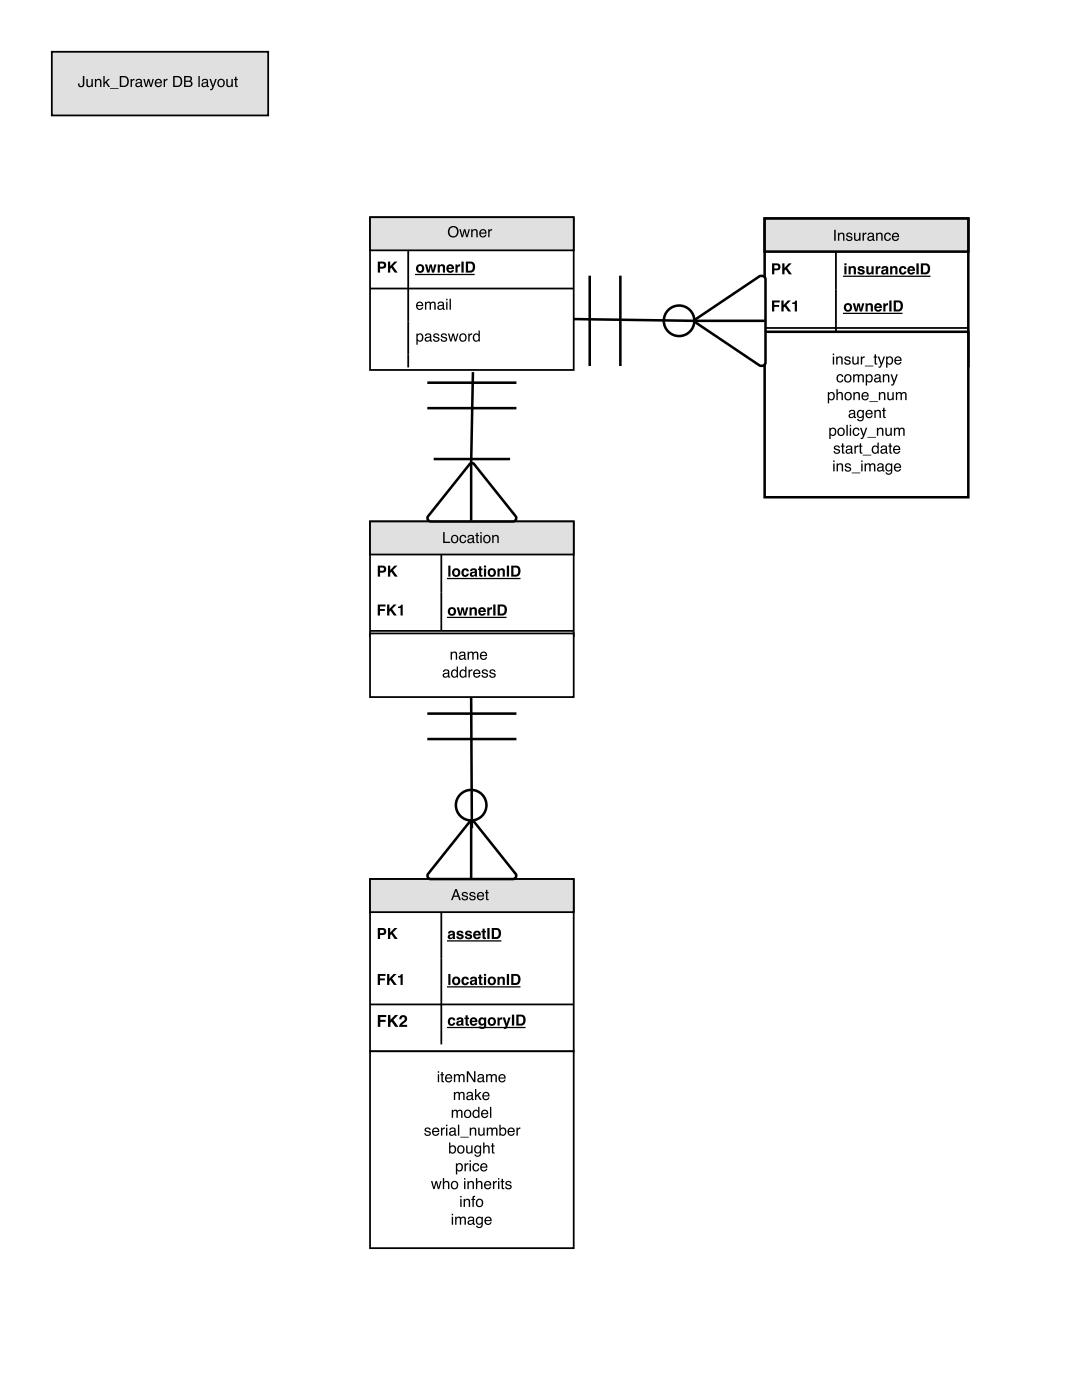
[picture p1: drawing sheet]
<svg xmlns="http://www.w3.org/2000/svg" width="216mm" height="279mm" viewBox="0 0 216 279" stroke-linecap="round" stroke-linejoin="round" font-family="sans-serif">
<circle cx="135.5" cy="64" r="3" fill="none" stroke="#000" stroke-width=".51"/>
<circle cx="94" cy="160.7" r="3" fill="#fff"/>
<circle cx="94" cy="160.7" r="3" fill="none" stroke="#000" stroke-width=".51"/>
<path d="M73.8 175.4h40.7v34.4h-40.7z" fill="#fff"/>
<path d="M73.8 175.4h40.7v34.4h-40.7z" fill="none" stroke="#000" stroke-width=".35"/>
<path d="M73.8 175.4h40.7v6.6h-40.7z" fill="#e0e0e0"/>
<path d="M73.8 175.4h40.7v6.6h-40.7zM88.1 182v26.4M73.8 200.5h40.7M94.2 233.8l.7 .1M94.2 233.8l1.1-.3-.4 .4 .1 .6z" fill="none" stroke="#000" stroke-width=".35"/>
<g fill="#000">
<path d="M94.2 233.8l1.1-.3-.4 .4 .1 .6z"/>
<path d="M91 177.8l-.4 .9h.7zM90.8 177.4h.4l.8 2.2h-.4l-.2-.6h-.9l-.2 .6h-.3zM92.3 178.1a.64 .64 0 0 1 1.1 .4h-.3a.34 .34 0 0 0-.4-.3 .34 .34 0 0 0-.3 .3l.1 .1a.76 .76 0 0 1 .9 .8 .69 .69 0 0 1-.8 .3 .69 .69 0 0 1-.5-.6h.2a.39 .39 0 0 0 .4 .4 .39 .39 0 0 0 .4-.4l-.1-.1a.76 .76 0 0 1-.8-.7zM93.8 178.1a.64 .64 0 0 1 1.1 .4h-.3a.34 .34 0 0 0-.3-.3 .34 .34 0 0 0-.3 .3v.1a.76 .76 0 0 1 .9 .8 .69 .69 0 0 1-.7 .3 .69 .69 0 0 1-.6-.6h.3a.39 .39 0 0 0 .4 .4 .39 .39 0 0 0 .3-.4v-.1a.76 .76 0 0 1-.9-.7zM95.4 178.2a.73 .73 0 0 1 .8-.1 .73 .73 0 0 1 .4 .8h-1.2a.45 .45 0 0 0 .4 .5 .45 .45 0 0 0 .5-.3h.3a.78 .78 0 0 1-1.1 .5 .78 .78 0 0 1-.3-1.2zM95.6 178.4l-.2 .3h.9l-.3-.4zM97 177.6h.3v.4h.2v.3h-.2v1l.2 .1v.2a.38 .38 0 0 1-.5-.3v-1h-.2v-.3h.2z"/>
<path d="M75.4 194.4h1.5v.4h-1.1v.5h1v.3h-1v1h-.4zM77.2 194.4h.5v.9l.8-.9h.6l-.9 .9 1 1.3h-.6l-.7-1-.2 .2v.8h-.5zM79.4 194.8a.45 .45 0 0 0 .6-.4h.4v2.2h-.5v-1.5h-.5z"/>
<path d="M75.8 185.6v.6h.5a.32 .32 0 0 0 .3-.3 .32 .32 0 0 0-.3-.3zM75.4 185.2h.9a.7 .7 0 0 1 .8 .7 .7 .7 0 0 1-.8 .7h-.5v.8h-.4zM77.4 185.2h.5v.9l.8-.9h.6l-.9 .9 .9 1.3h-.5l-.7-1-.2 .3v.7h-.5z"/>
<path d="M89.5 194.4h.4v2.2h-.4zM90.7 195.4a.47 .47 0 0 0-.1 .6 .47 .47 0 0 0 .7 .1 .47 .47 0 0 0 .1-.6 .47 .47 0 0 0-.7-.1zM90.2 195.8a.86 .86 0 0 1 1.7 0 .86 .86 0 0 1-1.7 0zM92.3 195.1a.75 .75 0 0 1 .7-.2 .75 .75 0 0 1 .6 .6l-.5-.1a.39 .39 0 0 0-.5 0 .39 .39 0 0 0-.1 .5l.3 .4 .3-.3h.5a.8 .8 0 0 1-1.2 .5 .8 .8 0 0 1-.2-1.2zM94.3 195.9l-.1 .3a.31 .31 0 0 0 .4 0 .31 .31 0 0 0 .1-.4zM93.9 195.1a.75 .75 0 0 1 1.3 .3l.1 1.2h-.5v-.2a.56 .56 0 0 1-.8 .2 .56 .56 0 0 1-.2-.7 .56 .56 0 0 1 .7-.3l.2-.1a.26 .26 0 0 0-.2-.3 .26 .26 0 0 0-.3 .3h-.4zM95.6 194.5h.4v.5h.3v.3h-.3v.9l.3 .1v.3l-.5-.1-.2-.1v-1.1h-.2v-.3h.2zM96.6 194.4h.4v.4h-.4zM96.6 194.9h.4v1.7h-.4zM97.8 195.4a.47 .47 0 0 0 0 .6 .47 .47 0 0 0 .6 .1 .47 .47 0 0 0 .1-.6 .47 .47 0 0 0-.7-.1zM97.3 195.8a.86 .86 0 0 1 1.7 0 .86 .86 0 0 1-1.7 0zM99.3 194.9h.4v.3a.57 .57 0 0 1 .6-.3 .57 .57 0 0 1 .4 .6v1.1h-.4v-1.1l-.3-.2-.3 .3v1h-.4zM101.1 194.4h.5v2.2h-.5zM102.5 194.8v1.4a.74 .74 0 0 0 .9-.7 .74 .74 0 0 0-.9-.7zM102 194.4h1a1.11 1.11 0 0 1 .9 1.1 1.11 1.11 0 0 1-.9 1.1h-1z"/>
<path d="M89.9 186.8l-.1 .2a.31 .31 0 0 0 .4 .1 .31 .31 0 0 0 .1-.5zM89.5 185.9a.75 .75 0 0 1 1.3 .3l.1 1.2h-.5v-.2a.56 .56 0 0 1-.8 .2 .56 .56 0 0 1-.2-.7 .56 .56 0 0 1 .7-.3l.2-.1a.26 .26 0 0 0-.2-.2 .26 .26 0 0 0-.3 .2h-.4zM91.3 185.9a.75 .75 0 0 1 1.2 .4h-.4a.27 .27 0 0 0-.3-.2 .27 .27 0 0 0-.3 .2h.1a.73 .73 0 0 1 .8 .9 .81 .81 0 0 1-1.4-.3h.5a.32 .32 0 0 0 .3 .2 .32 .32 0 0 0 .3-.2h-.1a.73 .73 0 0 1-.8-.9zM93 185.9a.75 .75 0 0 1 1.2 .4h-.4a.27 .27 0 0 0-.3-.2 .27 .27 0 0 0-.3 .2h.1a.73 .73 0 0 1 .8 .9 .81 .81 0 0 1-1.4-.3h.5a.32 .32 0 0 0 .3 .2 .32 .32 0 0 0 .3-.2h-.1a.73 .73 0 0 1-.8-.9zM94.9 186.2l-.1 .2h.7l-.2-.3zM94.6 186a.79 .79 0 0 1 1-.2 .79 .79 0 0 1 .3 .9h-1.1l.3 .4 .8-.2a.84 .84 0 0 1-1.2 .4 .84 .84 0 0 1-.1-1.3zM96.3 185.3h.4v.5h.3v.3h-.3v.9l.3 .1v.3h-.5l-.2-.2v-1.1h-.2v-.3h.2zM97.2 185.2h.5v2.2h-.5zM98.6 185.6v1.4a.74 .74 0 0 0 .9-.7 .74 .74 0 0 0-.9-.7zM98.1 185.2h1a1.11 1.11 0 0 1 .9 1.1 1.11 1.11 0 0 1-.9 1.1h-1z"/>
<path d="M75.4 202.6h1.7v.4h-1.2v.5h1v.4h-1v1h-.5zM77.4 202.6h.5v.9l.9-.9h.7l-1 .9 1 1.4h-.6l-.8-1-.2 .2v.8h-.5zM79.9 202.7a.83 .83 0 0 1 1.3 .4 .83 .83 0 0 1-.6 1.1l-.4 .3h1v.4h-1.6a2.26 2.26 0 0 1 1.1-1.4 .34 .34 0 0 0-.2-.5 .34 .34 0 0 0-.4 .4h-.4z"/>
<path d="M89.6 203.3a.75 .75 0 0 1 .7-.3 .75 .75 0 0 1 .6 .6h-.5a.39 .39 0 0 0-.6-.1 .39 .39 0 0 0 0 .6l.3 .3 .3-.3h.4a.8 .8 0 0 1-1.1 .6 .8 .8 0 0 1-.3-1.3zM91.6 204l-.1 .3a.31 .31 0 0 0 .4 .1 .31 .31 0 0 0 .1-.5zM91.2 203.2a.75 .75 0 0 1 1.3 .3l.1 1.2h-.5v-.2a.56 .56 0 0 1-.8 .2 .56 .56 0 0 1-.2-.7 .56 .56 0 0 1 .7-.3l.2-.1a.26 .26 0 0 0-.2-.3 .26 .26 0 0 0-.3 .3h-.4zM92.9 202.6h.4v.5h.3v.3h-.3v.9l.3 .1v.3h-.5l-.2-.2v-1.1h-.2v-.3h.2zM94.3 203.5l-.1 .2h.6l-.2-.3zM93.9 203.2a.79 .79 0 0 1 1-.1 .79 .79 0 0 1 .4 .9h-1.1l.2 .4 .8-.2a.84 .84 0 0 1-1.2 .4 .84 .84 0 0 1-.1-1.4zM96.1 203.4a.42 .42 0 0 0-.2 .7 .42 .42 0 0 0 .7 0l-.1-.6zM95.8 203.1l.5-.1 .3 .3v-.2h.4v1.5a.8 .8 0 0 1-.6 .7 .8 .8 0 0 1-.9-.4h.4a.39 .39 0 0 0 .6 .1 .39 .39 0 0 0 .1-.6 .69 .69 0 0 1-.9 .2 .69 .69 0 0 1-.2-1zM97.8 203.5a.47 .47 0 0 0 0 .7 .47 .47 0 0 0 .6 .1 .47 .47 0 0 0 .1-.7 .47 .47 0 0 0-.7-.1zM97.3 203.9a.86 .86 0 0 1 1.7 0 .86 .86 0 0 1-1.7 0zM99.3 203.1h.4v.2l.1-.2 .4-.1v.5a.43 .43 0 0 0-.5 .4v.8h-.4zM100.3 203.1h.5l.3 1.2 .3-1.2h.5l-.6 1.6a.64 .64 0 0 1-.8 .6v-.3h.3l.1-.2zM102.1 202.5h.5v2.2h-.5zM103.5 202.9v1.4a.74 .74 0 0 0 .9-.7 .74 .74 0 0 0-.9-.7zM103 202.5h1a1.11 1.11 0 0 1 .9 1.1 1.11 1.11 0 0 1-.9 1.1h-1z"/>
</g>
<path d="M89.3 187.8h10.6M89.3 196.9h14.4M89.3 205.1h15.4" fill="none" stroke="#000" stroke-width=".25"/>
<path d="M73.8 209.8h40.7v39.3h-40.7z" fill="#fff"/>
<path d="M73.8 209.8h40.7v39.3h-40.7z" fill="none" stroke="#000" stroke-width=".35"/>
<g fill="#000">
<path d="M87.4 214.4h.2v1.6h-.2zM87.4 213.8h.2v.3h-.2zM88.1 213.9h.3v.5h.2v.2h-.2v1l.2 .2v.2a.38 .38 0 0 1-.5-.3v-1.1h-.2v-.2h.2zM89 214.6a.73 .73 0 0 1 .9-.2 .73 .73 0 0 1 .3 .9h-1.1a.45 .45 0 0 0 .3 .5 .45 .45 0 0 0 .6-.3h.2a.78 .78 0 0 1-1.1 .4 .78 .78 0 0 1-.2-1.1zM89.2 214.7l-.1 .3h.9l-.3-.4zM90.6 214.4h.2v.2a.52 .52 0 0 1 .9 0 .53 .53 0 0 1 .6-.2 .53 .53 0 0 1 .4 .5v1.1h-.3v-1.3l-.2-.1-.4 .2v1.2h-.3v-1.1a.36 .36 0 0 0-.5-.3 .36 .36 0 0 0-.2 .5v.9h-.2zM93.1 213.8h.4l1.1 1.8v-1.8h.3v2.2h-.4l-1.1-1.8v1.8h-.3zM95.5 215.4a.38 .38 0 0 0 .5 .4 .38 .38 0 0 0 .2-.6zM95.4 214.6a.71 .71 0 0 1 1.2 .2v.9l.1 .1v.2h-.1a.45 .45 0 0 0-.7 0 .49 .49 0 0 1-.7-.4 .49 .49 0 0 1 .5-.5l.6-.2a.36 .36 0 0 0-.3-.4 .36 .36 0 0 0-.4 .4h-.3zM97 214.4h.3v.2a.52 .52 0 0 1 .9 0 .53 .53 0 0 1 .6-.2 .53 .53 0 0 1 .3 .5v1.1h-.2l-.1-1.3-.2-.1-.4 .2v1.2h-.3v-1.1a.36 .36 0 0 0-.4-.3 .36 .36 0 0 0-.2 .5v.9h-.3zM99.7 214.6a.73 .73 0 0 1 .8-.2 .73 .73 0 0 1 .4 .9h-1.2a.45 .45 0 0 0 .4 .5 .45 .45 0 0 0 .5-.3h.3a.78 .78 0 0 1-1.1 .4 .78 .78 0 0 1-.3-1.1zM99.9 214.7l-.2 .3h.9l-.3-.4z"/>
<path d="M90.6 217.9h.2v.3a.52 .52 0 0 1 .9-.1 .53 .53 0 0 1 .6-.2 .53 .53 0 0 1 .4 .6v1h-.3v-1.2l-.2-.2-.4 .3v1.1h-.3v-1a.36 .36 0 0 0-.5-.4 .36 .36 0 0 0-.2 .6v.8h-.2zM93.3 219a.38 .38 0 0 0 .5 .3 .38 .38 0 0 0 .2-.6zM93.2 218.1a.71 .71 0 0 1 1.2 .2v1h.1v.2l-.1 .1a.45 .45 0 0 0-.7 0 .49 .49 0 0 1-.7-.4 .49 .49 0 0 1 .5-.6l.6-.1a.36 .36 0 0 0-.4-.4 .36 .36 0 0 0-.3 .3h-.3zM94.8 217.3h.2v1.3l.7-.7h.4l-.6 .6 .6 1h-.3l-.5-.8-.3 .2v.6h-.2zM96.4 218.1a.73 .73 0 0 1 .9-.1 .73 .73 0 0 1 .4 .8h-1.2a.45 .45 0 0 0 .4 .5 .45 .45 0 0 0 .5-.3h.3a.78 .78 0 0 1-1.1 .5 .78 .78 0 0 1-.3-1.2zM96.7 218.3l-.2 .3h.9l-.3-.4z"/>
<path d="M84.9 225.1a.64 .64 0 0 1 1 .4h-.2a.34 .34 0 0 0-.4-.3 .34 .34 0 0 0-.3 .3l.1 .1a.76 .76 0 0 1 .8 .8 .69 .69 0 0 1-.7 .3 .69 .69 0 0 1-.5-.6h.2a.39 .39 0 0 0 .4 .4 .39 .39 0 0 0 .4-.4h-.1a.76 .76 0 0 1-.8-.8zM86.4 225.2a.73 .73 0 0 1 .9-.1 .73 .73 0 0 1 .4 .8h-1.2a.45 .45 0 0 0 .3 .6 .45 .45 0 0 0 .6-.4h.2a.78 .78 0 0 1-1.1 .5 .78 .78 0 0 1-.2-1.2zM86.6 225.4l-.1 .3h.9l-.3-.4zM88 225h.2v.3l.3-.3h.3v.3a.43 .43 0 0 0-.5 .4v.9h-.3zM89 225.1h.3v1.5h-.3zM89 224.5h.3v.3h-.3zM89.9 226.1a.38 .38 0 0 0 .5 .3 .38 .38 0 0 0 .2-.5zM89.8 225.2a.71 .71 0 0 1 1.1 .2v1h.2v.2l-.1 .1a.45 .45 0 0 0-.7 0 .49 .49 0 0 1-.7-.4 .49 .49 0 0 1 .5-.6l.5-.1a.36 .36 0 0 0-.3-.4 .36 .36 0 0 0-.4 .3h-.2zM91.4 224.5h.2v2.1h-.2zM91.8 226.9h1.7v.1h-1.7zM93.7 225h.3v.3a.57 .57 0 0 1 .6-.3 .57 .57 0 0 1 .4 .6v1h-.2v-1a.39 .39 0 0 0-.5-.3 .39 .39 0 0 0-.3 .5v.8h-.3zM95.4 225h.3v1.1a.41 .41 0 0 0 .5 .3 .41 .41 0 0 0 .2-.6v-.8h.3v1.6h-.2v-.2a.55 .55 0 0 1-.7 .3 .55 .55 0 0 1-.4-.6zM97.1 225h.3v.3a.52 .52 0 0 1 .9 0 .53 .53 0 0 1 .6-.3 .53 .53 0 0 1 .4 .6v1h-.3v-1.2l-.3-.1-.3 .2-.1 1.1h-.2v-1a.36 .36 0 0 0-.5-.3 .36 .36 0 0 0-.2 .5v.8h-.3zM99.6 224.4h.3v.8a.7 .7 0 0 1 .9-.1 .7 .7 0 0 1 .2 .9 .63 .63 0 0 1-.4 .6 .63 .63 0 0 1-.7-.2v.2h-.3zM100 225.4a.55 .55 0 0 0-.1 .7 .55 .55 0 0 0 .8 .2 .56 .56 0 0 0 0-.7 .56 .56 0 0 0-.7-.2zM101.5 225.2a.73 .73 0 0 1 .9-.1 .73 .73 0 0 1 .3 .8h-1.1a.45 .45 0 0 0 .3 .6 .45 .45 0 0 0 .5-.4h.3a.78 .78 0 0 1-1.1 .5 .78 .78 0 0 1-.2-1.2zM101.7 225.4l-.1 .3h.8l-.2-.4zM103.1 225h.2v.3l.3-.3h.2v.3a.43 .43 0 0 0-.5 .4v.9h-.2z"/>
<path d="M86 235.7h.3l.3 1.3 .3-1.3h.3l.3 1.3 .3-1.3h.3l-.4 1.6h-.3l-.4-1.2-.3 1.2h-.2zM88.4 235.1h.2v.8a.56 .56 0 0 1 .7-.2 .56 .56 0 0 1 .4 .6v1h-.3v-1a.39 .39 0 0 0-.5-.4 .39 .39 0 0 0-.3 .6v.8h-.2zM90.3 236.1a.56 .56 0 0 0 0 .8 .56 .56 0 0 0 .8 0 .55 .55 0 0 0 0-.7 .55 .55 0 0 0-.8-.1zM90.2 235.9a.78 .78 0 0 1 1.1 .1 .78 .78 0 0 1-.2 1.1 .78 .78 0 0 1-1.1-.1v-.7zM92.6 235.7h.3v1.6h-.3zM92.6 235.1h.3v.3h-.3zM93.3 235.7h.2v.2a.57 .57 0 0 1 .7-.2 .57 .57 0 0 1 .4 .6v1h-.3v-1a.39 .39 0 0 0-.5-.4 .39 .39 0 0 0-.3 .6v.8h-.2zM95 235.1h.2v.8a.56 .56 0 0 1 .7-.2 .56 .56 0 0 1 .4 .6v1h-.3v-1a.39 .39 0 0 0-.5-.4 .39 .39 0 0 0-.3 .6v.8h-.2zM96.8 235.9a.73 .73 0 0 1 .9-.1 .73 .73 0 0 1 .3 .8h-1.1a.45 .45 0 0 0 .3 .5 .45 .45 0 0 0 .5-.3h.3a.78 .78 0 0 1-1.1 .5 .78 .78 0 0 1-.2-1.2zM97 236l-.1 .4h.9l-.3-.5zM98.4 235.7h.2v.3l.3-.3h.2v.3a.43 .43 0 0 0-.5 .4v.9h-.2zM99.4 235.7h.2v1.6h-.2zM99.4 235.1h.2v.3h-.2zM100.1 235.3h.3v.4h.2v.2h-.2v1.1l.2 .1v.2a.38 .38 0 0 1-.5-.3v-1.1h-.2v-.2h.2zM101 235.8a.64 .64 0 0 1 1.1 .4h-.3a.34 .34 0 0 0-.3-.3 .34 .34 0 0 0-.4 .3l.1 .1a.76 .76 0 0 1 .9 .7 .69 .69 0 0 1-.8 .4 .69 .69 0 0 1-.5-.6h.2a.39 .39 0 0 0 .4 .3 .39 .39 0 0 0 .4-.3v-.1a.76 .76 0 0 1-.9-.7z"/>
<path d="M89.6 228h.3v.8a.7 .7 0 0 1 .9-.1 .7 .7 0 0 1 .2 .9 .63 .63 0 0 1-.4 .6 .63 .63 0 0 1-.7-.2v.2h-.3zM90 228.9a.55 .55 0 0 0-.1 .8 .55 .55 0 0 0 .7 .1 .56 .56 0 0 0 .1-.7 .56 .56 0 0 0-.7-.2zM91.6 229a.56 .56 0 0 0 0 .7 .56 .56 0 0 0 .7 .1 .55 .55 0 0 0 .1-.8 .55 .55 0 0 0-.8 0zM91.4 228.8a.78 .78 0 0 1 1.1 .1 .78 .78 0 0 1-.1 1.1 .78 .78 0 0 1-1.1-.1l-.1-.7zM93 228.6h.3v1.1a.41 .41 0 0 0 .5 .3 .41 .41 0 0 0 .2-.6v-.8h.3v1.6h-.3v-.2a.55 .55 0 0 1-.6 .2 .55 .55 0 0 1-.4-.5zM94.8 228.8l.5-.2 .5 .2v-.2h.2v1.5a.7 .7 0 0 1-.5 .8 .7 .7 0 0 1-.8-.5h.2a.46 .46 0 0 0 .6 .2 .46 .46 0 0 0 .2-.6 .69 .69 0 0 1-.9 .1 .69 .69 0 0 1-.2-.9zM95 228.9a.56 .56 0 0 0-.1 .8 .56 .56 0 0 0 .7 .2 .56 .56 0 0 0 .2-.8 .56 .56 0 0 0-.8-.2zM96.4 228h.3v.8a.56 .56 0 0 1 .6-.2 .56 .56 0 0 1 .4 .6v1h-.3v-1a.39 .39 0 0 0-.4-.4 .39 .39 0 0 0-.3 .5v.9h-.3zM98.2 228.2h.2v.4h.3v.2h-.3v1.1l.3 .1v.2a.38 .38 0 0 1-.5-.3v-1.1h-.3v-.2h.3z"/>
<path d="M90.1 221.5h.3v.2a.52 .52 0 0 1 .9 0 .53 .53 0 0 1 .6-.2 .53 .53 0 0 1 .4 .5v1.1h-.3v-1.3l-.3-.1-.3 .2-.1 1.2h-.2v-1.1a.36 .36 0 0 0-.5-.3 .36 .36 0 0 0-.2 .5v.9h-.3zM93 221.9a.56 .56 0 0 0-.1 .7 .56 .56 0 0 0 .8 .1 .55 .55 0 0 0 0-.8 .55 .55 0 0 0-.7 0zM92.8 221.7a.78 .78 0 0 1 1.1 .1 .78 .78 0 0 1-.1 1.1 .78 .78 0 0 1-1.1-.1l-.1-.7zM94.7 221.8a.55 .55 0 0 0-.1 .8 .55 .55 0 0 0 .7 .1 .55 .55 0 0 0 .1-.7 .55 .55 0 0 0-.7-.2zM94.6 221.6l.5-.1 .3 .2v-.8h.3v2.2h-.3v-.2a.73 .73 0 0 1-1 0 .73 .73 0 0 1-.1-1zM96.2 221.7a.73 .73 0 0 1 .9-.2 .73 .73 0 0 1 .3 .9h-1.1a.45 .45 0 0 0 .3 .5 .45 .45 0 0 0 .5-.3h.3a.78 .78 0 0 1-1.1 .4 .78 .78 0 0 1-.2-1.1zM96.4 221.8l-.1 .4h.9l-.3-.5zM97.8 220.9h.2v2.2h-.2z"/>
<path d="M91.8 239.3h.3v1.6h-.3zM91.8 238.7h.3v.3h-.3zM92.5 239.3h.3v.2a.57 .57 0 0 1 .6-.2 .57 .57 0 0 1 .4 .5v1.1h-.3v-1a.39 .39 0 0 0-.4-.4 .39 .39 0 0 0-.3 .5v.9h-.3zM94.3 238.8l.5-.1v.2l-.3 .2v.2h.3v.2h-.3v1.4h-.2v-1.4h-.3v-.2h.3zM95.3 239.6a.56 .56 0 0 0 0 .8 .56 .56 0 0 0 .7 .1 .55 .55 0 0 0 .1-.8 .55 .55 0 0 0-.8-.1zM95.1 239.5a.78 .78 0 0 1 1.1 .1 .78 .78 0 0 1-.1 1.1 .78 .78 0 0 1-1.1-.2v-.6z"/>
<path d="M91.4 232.5a.56 .56 0 0 0-.2 .7 .56 .56 0 0 0 .8 .2 .56 .56 0 0 0 .1-.7 .56 .56 0 0 0-.7-.2zM91 232.2h.2v.2a.7 .7 0 0 1 1-.1 .7 .7 0 0 1 .1 .9 .62 .62 0 0 1-.4 .6 .62 .62 0 0 1-.7-.2v.8h-.2zM92.7 232.2h.2v.2l.3-.3h.3v.3a.43 .43 0 0 0-.5 .4v1h-.3zM93.7 232.2h.3v1.6h-.3zM93.7 231.6h.3v.3h-.3zM94.5 232.3a.65 .65 0 0 1 .7-.2 .65 .65 0 0 1 .4 .6h-.2a.44 .44 0 0 0-.6-.3 .44 .44 0 0 0-.3 .6 .42 .42 0 0 0 .3 .6 .42 .42 0 0 0 .6-.4h.2a.72 .72 0 0 1-.9 .6 .72 .72 0 0 1-.4-1.1zM96 232.4a.73 .73 0 0 1 .9-.2 .73 .73 0 0 1 .4 .8h-1.2a.45 .45 0 0 0 .3 .6 .45 .45 0 0 0 .6-.3h.2a.78 .78 0 0 1-1.1 .4 .78 .78 0 0 1-.2-1.2zM96.2 232.5l-.1 .3h.9l-.3-.4z"/>
<path d="M90.1 242.8h.3v1.6h-.3zM90.1 242.2h.3v.3h-.3zM90.8 242.8h.3v.3a.52 .52 0 0 1 .9-.1 .53 .53 0 0 1 .6-.2 .53 .53 0 0 1 .4 .6v1h-.3v-1.2l-.3-.2-.3 .3-.1 1.1h-.2v-1a.36 .36 0 0 0-.5-.4 .36 .36 0 0 0-.2 .6v.8h-.3zM93.6 243.9a.38 .38 0 0 0 .5 .3 .38 .38 0 0 0 .2-.6zM93.4 243a.71 .71 0 0 1 1.2 .2v1h.2v.2l-.1 .1a.45 .45 0 0 0-.7 0 .49 .49 0 0 1-.7-.4 .49 .49 0 0 1 .5-.6l.5-.1a.36 .36 0 0 0-.3-.4 .36 .36 0 0 0-.4 .3h-.2zM95.1 243l.5-.2 .5 .2v-.2h.2v1.5a.7 .7 0 0 1-.5 .8 .7 .7 0 0 1-.8-.5h.3a.46 .46 0 0 0 .6 .2 .46 .46 0 0 0 .2-.6 .69 .69 0 0 1-.9 .1 .69 .69 0 0 1-.2-.9zM95.4 243.2a.56 .56 0 0 0-.2 .7 .56 .56 0 0 0 .7 .2 .56 .56 0 0 0 .2-.7 .56 .56 0 0 0-.7-.2zM96.9 243a.73 .73 0 0 1 .9-.1 .73 .73 0 0 1 .3 .8h-1.2a.45 .45 0 0 0 .4 .5 .45 .45 0 0 0 .5-.3h.3a.78 .78 0 0 1-1.1 .5 .78 .78 0 0 1-.3-1.2zM97.1 243.2l-.2 .3h.9l-.3-.5z"/>
</g>
<path d="M73.8 104.1h40.7v22.8h-40.7z" fill="#fff"/>
<path d="M73.8 104.1h40.7v22.8h-40.7z" fill="none" stroke="#000" stroke-width=".35"/>
<path d="M73.8 104.1h40.7v6.6h-40.7z" fill="#e0e0e0"/>
<path d="M73.8 104.1h40.7v6.6h-40.7zM88.1 110.7v15.2M73.8 125.9h40.7" fill="none" stroke="#000" stroke-width=".35"/>
<g fill="#000">
<path d="M75.8 113.3v.6h.5a.32 .32 0 0 0 .3-.3 .32 .32 0 0 0-.3-.3zM75.4 112.9h.9a.7 .7 0 0 1 .8 .7 .7 .7 0 0 1-.8 .7h-.5v.8h-.4zM77.4 112.9h.5v.9l.8-.9h.6l-.9 .9 .9 1.3h-.5l-.7-1-.2 .2v.8h-.5z"/>
<path d="M88.4 106.2h.3v1.9h1.1v.3h-1.4zM90.4 107.2a.56 .56 0 0 0-.1 .7 .56 .56 0 0 0 .8 .1 .55 .55 0 0 0 0-.8 .55 .55 0 0 0-.7 0zM90.2 107a.78 .78 0 0 1 1.1 .1 .78 .78 0 0 1-.1 1.1 .78 .78 0 0 1-1.1-.2l-.1-.6zM91.9 107a.65 .65 0 0 1 .7-.2 .65 .65 0 0 1 .4 .5h-.2a.44 .44 0 0 0-.6-.3 .44 .44 0 0 0-.2 .6 .42 .42 0 0 0 .3 .6 .42 .42 0 0 0 .5-.4h.2a.72 .72 0 0 1-.9 .6 .72 .72 0 0 1-.4-1zM93.5 107.8a.38 .38 0 0 0 .5 .4 .38 .38 0 0 0 .2-.6zM93.4 107a.71 .71 0 0 1 1.2 .2v.9l.1 .1v.2h-.1a.45 .45 0 0 0-.7 0 .49 .49 0 0 1-.7-.4 .49 .49 0 0 1 .5-.5l.6-.2a.36 .36 0 0 0-.3-.4 .36 .36 0 0 0-.4 .4h-.3zM95.1 106.3h.2v.5h.3v.2h-.3v1l.3 .2v.2a.38 .38 0 0 1-.5-.3v-1.1h-.3v-.2h.3zM95.8 106.8h.3v1.6h-.3zM95.8 106.2h.3v.3h-.3zM96.8 107.2a.56 .56 0 0 0-.1 .7 .56 .56 0 0 0 .8 .1 .55 .55 0 0 0 .1-.8 .55 .55 0 0 0-.8 0zM96.6 107a.78 .78 0 0 1 1.1 .1 .78 .78 0 0 1-.1 1.1 .78 .78 0 0 1-1.1-.2l-.1-.6zM98.2 106.8h.3v.2a.57 .57 0 0 1 .6-.2 .57 .57 0 0 1 .4 .6v1h-.3v-1a.39 .39 0 0 0-.4-.4 .39 .39 0 0 0-.3 .5v.9h-.3z"/>
<path d="M89.5 112.9h.4v2.2h-.4zM90.7 113.9a.47 .47 0 0 0-.1 .7 .47 .47 0 0 0 .7 0 .47 .47 0 0 0 .1-.6 .47 .47 0 0 0-.7-.1zM90.2 114.3a.86 .86 0 0 1 1.7 0 .86 .86 0 0 1-1.7 0zM92.3 113.6a.75 .75 0 0 1 .7-.2 .75 .75 0 0 1 .6 .6l-.5-.1a.39 .39 0 0 0-.5 0 .39 .39 0 0 0-.1 .5l.3 .4 .3-.3h.5a.8 .8 0 0 1-1.2 .6 .8 .8 0 0 1-.2-1.3zM94.3 114.4l-.1 .3a.31 .31 0 0 0 .4 .1 .31 .31 0 0 0 .1-.5zM93.9 113.6a.75 .75 0 0 1 1.3 .3l.1 1.2h-.5v-.2a.56 .56 0 0 1-.8 .2 .56 .56 0 0 1-.2-.7 .56 .56 0 0 1 .7-.3l.2-.1a.26 .26 0 0 0-.2-.3 .26 .26 0 0 0-.3 .3h-.4zM95.6 113h.4v.5h.3v.3h-.3v.9l.3 .1v.3h-.5l-.2-.2v-1.1h-.2v-.3h.2zM96.6 112.9h.4v.4h-.4zM96.6 113.5h.4v1.6h-.4zM97.8 113.9a.47 .47 0 0 0 0 .7 .47 .47 0 0 0 .6 0 .47 .47 0 0 0 .1-.6 .47 .47 0 0 0-.7-.1zM97.3 114.3a.86 .86 0 0 1 1.7 0 .86 .86 0 0 1-1.7 0zM99.3 113.5h.4v.2a.57 .57 0 0 1 .6-.3 .57 .57 0 0 1 .4 .6v1.1h-.4v-1.1l-.3-.2-.3 .3v1h-.4zM101.1 112.9h.5v2.2h-.5zM102.5 113.3v1.4a.74 .74 0 0 0 .9-.7 .74 .74 0 0 0-.9-.7zM102 112.9h1a1.11 1.11 0 0 1 .9 1.1 1.11 1.11 0 0 1-.9 1.1h-1z"/>
<path d="M75.4 120.6h1.5v.4h-1.1v.5h1v.4h-1v.9h-.4zM77.2 120.6h.5v.9l.8-.9h.6l-.9 .9 1 1.3h-.6l-.7-.9-.2 .2v.7h-.5zM79.4 121.1a.45 .45 0 0 0 .6-.4h.4v2.1h-.5v-1.5h-.5z"/>
<path d="M89.9 121.7a.47 .47 0 0 0-.1 .6 .47 .47 0 0 0 .7 .1 .47 .47 0 0 0 .1-.7 .47 .47 0 0 0-.7 0zM89.3 122a.9 .9 0 0 1 1.8 0 .9 .9 0 0 1-1.8 0zM91.1 121.2h.5l.2 1.2 .3-1.2h.4l.3 1.2 .2-1.2h.4l-.4 1.6h-.5l-.2-1.1-.3 1.1h-.4zM93.7 121.2h.4v.3a.57 .57 0 0 1 .6-.3 .57 .57 0 0 1 .5 .5v1.1h-.5v-1.1l-.3-.2-.3 .3v1h-.4zM96 121.6l-.1 .3h.6l-.2-.4zM95.6 121.4a.79 .79 0 0 1 1-.1 .79 .79 0 0 1 .4 .8h-1.2l.3 .4 .8-.1a.84 .84 0 0 1-1.2 .3 .84 .84 0 0 1-.1-1.3zM97.2 121.2h.4v.3l.2-.2 .4-.1v.4a.43 .43 0 0 0-.5 .5v.7h-.5zM98.4 120.6h.5v2.2h-.5zM99.7 121v1.5a.74 .74 0 0 0 1-.8 .74 .74 0 0 0-1-.7zM99.3 120.6h.9a1.11 1.11 0 0 1 1 1.1 1.11 1.11 0 0 1-1 1.1h-.9z"/>
</g>
<path d="M89.3 115.5h14.4M89.3 123.2h11.6" fill="none" stroke="#000" stroke-width=".25"/>
<path d="M73.8 126.4h40.7v12.7h-40.7z" fill="#fff"/>
<path d="M73.8 126.4h40.7v12.7h-40.7z" fill="none" stroke="#000" stroke-width=".35"/>
<g fill="#000">
<path d="M88.6 134.7a.38 .38 0 0 0 .5 .3 .38 .38 0 0 0 .2-.6zM88.5 133.8a.71 .71 0 0 1 1.1 .2l.1 1h.1v.2h-.1a.45 .45 0 0 0-.7 0 .49 .49 0 0 1-.7-.3 .49 .49 0 0 1 .5-.6l.6-.1a.36 .36 0 0 0-.4-.4 .36 .36 0 0 0-.4 .3h-.2zM90.4 134a.55 .55 0 0 0-.1 .7 .55 .55 0 0 0 .7 .2 .55 .55 0 0 0 .1-.8 .55 .55 0 0 0-.7-.1zM90.3 133.7l.5-.1 .3 .2v-.8h.3v2.2h-.3v-.2a.73 .73 0 0 1-1 .1 .73 .73 0 0 1 0-1.1zM92.1 134a.55 .55 0 0 0-.1 .7 .55 .55 0 0 0 .7 .2 .55 .55 0 0 0 .1-.8 .55 .55 0 0 0-.7-.1zM92 133.7l.5-.1 .3 .2v-.8h.3v2.2h-.3v-.2a.73 .73 0 0 1-1 .1 .73 .73 0 0 1-.1-1.1zM93.5 133.6h.2v.3l.3-.3h.3v.3a.43 .43 0 0 0-.5 .4v.9h-.3zM94.6 133.8a.73 .73 0 0 1 .9-.1 .73 .73 0 0 1 .4 .8h-1.2a.45 .45 0 0 0 .3 .5 .45 .45 0 0 0 .6-.3h.2a.78 .78 0 0 1-1.1 .5 .78 .78 0 0 1-.2-1.2zM94.8 133.9l-.1 .4h.9l-.3-.5zM96.3 133.7a.64 .64 0 0 1 1 .4h-.2a.34 .34 0 0 0-.4-.3 .34 .34 0 0 0-.3 .3l.1 .1a.76 .76 0 0 1 .9 .7 .69 .69 0 0 1-.8 .4 .69 .69 0 0 1-.5-.6h.2a.39 .39 0 0 0 .4 .3 .39 .39 0 0 0 .4-.3l-.1-.1a.76 .76 0 0 1-.8-.7zM97.8 133.7a.64 .64 0 0 1 1.1 .4h-.3a.34 .34 0 0 0-.3-.3 .34 .34 0 0 0-.3 .3v.1a.76 .76 0 0 1 .9 .7 .69 .69 0 0 1-.7 .4 .69 .69 0 0 1-.6-.6h.3a.39 .39 0 0 0 .4 .3 .39 .39 0 0 0 .3-.3v-.1a.76 .76 0 0 1-.9-.7z"/>
<path d="M89.9 130.1h.3v.2a.57 .57 0 0 1 .6-.2 .57 .57 0 0 1 .4 .5v1.1h-.3v-1a.39 .39 0 0 0-.4-.4 .39 .39 0 0 0-.3 .5v.9h-.3zM91.8 131.1a.38 .38 0 0 0 .5 .3 .38 .38 0 0 0 .2-.5zM91.7 130.2a.71 .71 0 0 1 1.2 .3v.9l.1 .1v.2h-.1a.45 .45 0 0 0-.7 0 .49 .49 0 0 1-.7-.4 .49 .49 0 0 1 .5-.6l.6-.1a.36 .36 0 0 0-.3-.4 .36 .36 0 0 0-.4 .3h-.3zM93.3 130.1h.3v.2a.52 .52 0 0 1 .9 0 .53 .53 0 0 1 .6-.2 .53 .53 0 0 1 .3 .5v1.1h-.2v-1.3l-.3-.1-.4 .2v1.2h-.3v-1.1a.36 .36 0 0 0-.4-.3 .36 .36 0 0 0-.2 .5v.9h-.3zM96 130.3a.73 .73 0 0 1 .8-.2 .73 .73 0 0 1 .4 .8h-1.2a.45 .45 0 0 0 .4 .6 .45 .45 0 0 0 .5-.3h.3a.78 .78 0 0 1-1.1 .4 .78 .78 0 0 1-.3-1.2zM96.2 130.4l-.2 .3h.9l-.3-.4z"/>
</g>
<path d="M73.8 43.4h40.7v30.4h-40.7z" fill="#fff"/>
<path d="M73.8 43.4h40.7v30.4h-40.7z" fill="none" stroke="#000" stroke-width=".35"/>
<path d="M73.8 43.4h40.7v6.6h-40.7z" fill="#e0e0e0"/>
<path d="M73.8 43.4h40.7v6.6h-40.7zM73.8 57.6h40.7M81.5 50v23.3" fill="none" stroke="#000" stroke-width=".35"/>
<g fill="#000">
<path d="M75.8 52.6v.6h.5a.32 .32 0 0 0 .3-.3 .32 .32 0 0 0-.3-.3zM75.4 52.2h.9a.7 .7 0 0 1 .8 .7 .7 .7 0 0 1-.8 .7h-.5v.8h-.4zM77.4 52.2h.5v.9l.8-.9h.6l-.9 .9 .9 1.3h-.5l-.7-1-.2 .3v.7h-.5z"/>
<path d="M83.5 53.2a.47 .47 0 0 0 0 .7 .47 .47 0 0 0 .6 .1 .47 .47 0 0 0 .1-.7 .47 .47 0 0 0-.7-.1zM83 53.6a.86 .86 0 0 1 1.7 0 .86 .86 0 0 1-1.7 0zM84.8 52.8h.4l.3 1.1 .2-1.1h.5l.2 1.1 .3-1.1h.4l-.5 1.6h-.4l-.3-1.2-.2 1.2h-.5zM87.3 52.8h.4v.2a.57 .57 0 0 1 .7-.2 .57 .57 0 0 1 .4 .5v1.1h-.4v-1.1l-.3-.2-.3 .3v1h-.5zM89.6 53.2l-.1 .2h.7l-.2-.3zM89.3 53a.79 .79 0 0 1 .9-.2 .79 .79 0 0 1 .4 .9h-1.1l.2 .4 .9-.2a.84 .84 0 0 1-1.3 .4 .84 .84 0 0 1 0-1.3zM90.9 52.8h.4v.3l.2-.3 .3-.1v.5a.43 .43 0 0 0-.5 .4v.8h-.4zM92.1 52.2h.4v2.2h-.4zM93.4 52.6v1.4a.74 .74 0 0 0 .9-.7 .74 .74 0 0 0-.9-.7zM92.9 52.2h1a1.11 1.11 0 0 1 .9 1.1 1.11 1.11 0 0 1-.9 1.1h-1z"/>
<path d="M89.8 45.3a1.1 1.1 0 0 1 1.5 .3 1.1 1.1 0 0 1-.3 1.5 1.1 1.1 0 0 1-1.5-.3l-.1-.8zM89.9 45.6a.88 .88 0 0 0-.1 1.1 .88 .88 0 0 0 1.1 .3 .87 .87 0 0 0 .2-1.2 .87 .87 0 0 0-1.2-.2zM91.6 45.7h.3l.3 1.3 .4-1.3h.3l.3 1.3 .3-1.3h.3l-.5 1.6h-.3l-.3-1.2-.3 1.2h-.3zM94 45.7h.3v.3a.57 .57 0 0 1 .6-.3 .57 .57 0 0 1 .4 .6v1h-.3v-1a.39 .39 0 0 0-.4-.3 .39 .39 0 0 0-.3 .5v.8h-.3zM95.8 46a.73 .73 0 0 1 .9-.2 .73 .73 0 0 1 .4 .8h-1.2a.45 .45 0 0 0 .4 .6 .45 .45 0 0 0 .5-.4h.3a.78 .78 0 0 1-1.2 .5 .78 .78 0 0 1-.2-1.2zM96 46.1l-.1 .3h.9l-.3-.4zM97.4 45.7h.3v.3l.3-.3h.2v.3a.43 .43 0 0 0-.5 .4v.9h-.3z"/>
<path d="M83.5 66.9a.56 .56 0 0 0-.2 .7 .56 .56 0 0 0 .8 .2 .56 .56 0 0 0 .1-.7 .56 .56 0 0 0-.7-.2zM83.1 66.6h.2v.2a.7 .7 0 0 1 1-.1 .7 .7 0 0 1 .2 .9 .62 .62 0 0 1-.5 .6 .62 .62 0 0 1-.7-.2v.8h-.2zM85 67.6a.38 .38 0 0 0 .5 .3 .38 .38 0 0 0 .2-.5zM84.9 66.7a.71 .71 0 0 1 1.1 .3l.1 .9 .1 .1v.2h-.1a.45 .45 0 0 0-.7 0 .49 .49 0 0 1-.7-.4 .49 .49 0 0 1 .5-.6l.6-.1a.36 .36 0 0 0-.4-.4 .36 .36 0 0 0-.3 .3h-.3zM86.6 66.7a.64 .64 0 0 1 1.1 .3h-.3a.34 .34 0 0 0-.3-.3 .34 .34 0 0 0-.4 .4h.1a.76 .76 0 0 1 .9 .8 .69 .69 0 0 1-.8 .3 .69 .69 0 0 1-.5-.5h.2a.39 .39 0 0 0 .4 .3 .39 .39 0 0 0 .4-.4 .76 .76 0 0 1-.9-.8zM88.1 66.7a.64 .64 0 0 1 1.1 .3h-.3a.34 .34 0 0 0-.3-.3 .34 .34 0 0 0-.3 .4 .76 .76 0 0 1 .9 .8 .69 .69 0 0 1-.7 .3 .69 .69 0 0 1-.6-.5h.3a.39 .39 0 0 0 .4 .3 .39 .39 0 0 0 .3-.4 .76 .76 0 0 1-.9-.8zM89.4 66.6h.3l.3 1.2 .3-1.2h.3l.3 1.2 .3-1.2h.3l-.5 1.6h-.3l-.3-1.3-.3 1.3h-.3zM92 66.9a.56 .56 0 0 0 0 .8 .56 .56 0 0 0 .7 .1 .55 .55 0 0 0 .1-.8 .55 .55 0 0 0-.8-.1zM91.8 66.8a.78 .78 0 0 1 1.1 .1 .78 .78 0 0 1-.1 1.1 .78 .78 0 0 1-1.1-.2l-.1-.7zM93.4 66.6h.3v.2l.3-.2 .2-.1v.3a.43 .43 0 0 0-.5 .4v1h-.3zM94.7 66.9a.55 .55 0 0 0-.1 .8 .55 .55 0 0 0 .8 .1 .55 .55 0 0 0 .1-.7 .55 .55 0 0 0-.8-.2zM94.6 66.6h.6l.3 .2v-.8h.2v2.2h-.2v-.3a.73 .73 0 0 1-1 .1 .73 .73 0 0 1-.1-1z"/>
<path d="M83.2 60.4a.73 .73 0 0 1 .9-.1 .73 .73 0 0 1 .4 .8h-1.2a.45 .45 0 0 0 .3 .5 .45 .45 0 0 0 .6-.3h.2a.78 .78 0 0 1-1.1 .5 .78 .78 0 0 1-.2-1.2zM83.4 60.5l-.1 .4h.9l-.3-.5zM84.8 60.2h.3v.2a.52 .52 0 0 1 .9 0 .53 .53 0 0 1 .6-.2 .53 .53 0 0 1 .3 .5v1.1h-.2l-.1-1.2-.2-.2-.4 .3v1.1h-.3v-1a.36 .36 0 0 0-.4-.4 .36 .36 0 0 0-.2 .6v.8h-.3zM87.6 61.3a.38 .38 0 0 0 .5 .3 .38 .38 0 0 0 .2-.6zM87.4 60.4a.71 .71 0 0 1 1.2 .2v1h.2v.2h-.2a.45 .45 0 0 0-.7 0 .49 .49 0 0 1-.6-.3 .49 .49 0 0 1 .5-.6l.5-.1a.36 .36 0 0 0-.3-.4 .36 .36 0 0 0-.4 .3h-.3zM89 60.2h.3v1.6h-.3zM89 59.6h.3v.3h-.3zM89.7 59.6h.3v2.2h-.3z"/>
</g>
<path d="M82.9 54.8h11.7" fill="none" stroke="#000" stroke-width=".25"/>
<path d="M10.3 10.3h43.2v12.7h-43.2z" fill="#e0e0e0"/>
<path d="M10.3 10.3h43.2v12.7h-43.2z" fill="none" stroke="#000" stroke-width=".35"/>
<path d="M16.5 15.2h.3v1.5a.64 .64 0 0 1-.6 .7 .64 .64 0 0 1-.6-.7h.3a.36 .36 0 0 0 .2 .5 .36 .36 0 0 0 .4-.3zM17.2 15.8h.3v1a.41 .41 0 0 0 .6 .3 .41 .41 0 0 0 .2-.6v-.7h.2v1.6h-.2v-.3a.55 .55 0 0 1-.7 .3 .55 .55 0 0 1-.4-.6zM18.9 15.8h.3v.2a.57 .57 0 0 1 .6-.2 .57 .57 0 0 1 .4 .5v1.1h-.2v-1a.39 .39 0 0 0-.5-.4 .39 .39 0 0 0-.3 .5v.9h-.3zM20.6 15.2h.3v1.2l.7-.6h.3l-.6 .6 .6 1h-.3l-.5-.8-.2 .2v.6h-.3zM22 17.6h1.7v.1h-1.7zM24.2 15.4v1.7h.5a.86 .86 0 0 0 .7-.8 .86 .86 0 0 0-.7-.9zM23.9 15.2h.9a1.11 1.11 0 0 1 .9 1.1 1.11 1.11 0 0 1-.9 1.1h-.9zM26.1 15.8h.2v.2l.3-.2 .2-.1v.3a.43 .43 0 0 0-.5 .4v1h-.2zM27.3 16.8a.38 .38 0 0 0 .5 .3 .38 .38 0 0 0 .2-.5zM27.2 15.9a.71 .71 0 0 1 1.1 .3v.9l.2 .1v.2h-.1a.45 .45 0 0 0-.7 0 .49 .49 0 0 1-.7-.4 .49 .49 0 0 1 .5-.6l.5-.1a.36 .36 0 0 0-.3-.4 .36 .36 0 0 0-.4 .3h-.2zM28.6 15.8h.3l.3 1.2 .3-1.2h.3l.3 1.2 .3-1.2h.3l-.5 1.6h-.2l-.4-1.3-.3 1.3h-.3zM31.1 16a.73 .73 0 0 1 .9-.2 .73 .73 0 0 1 .3 .8h-1.1a.45 .45 0 0 0 .3 .6 .45 .45 0 0 0 .5-.3h.3a.78 .78 0 0 1-1.1 .4 .78 .78 0 0 1-.2-1.2zM31.3 16.1l-.1 .3h.8l-.2-.4zM32.7 15.8h.2v.2l.3-.2 .2-.1v.3a.43 .43 0 0 0-.5 .4v1h-.2zM34.9 15.4v1.7h.5a.86 .86 0 0 0 .7-.8 .86 .86 0 0 0-.7-.9zM34.6 15.2h.8a1.11 1.11 0 0 1 1 1.1 1.11 1.11 0 0 1-1 1.1h-.8zM37 15.4v.7h.6a.35 .35 0 0 0 .4-.4 .35 .35 0 0 0-.4-.3zM37 16.3v.8h.7a.4 .4 0 0 0 .4-.4 .4 .4 0 0 0-.5-.4zM36.7 15.2h1a.54 .54 0 0 1 .6 .3 .54 .54 0 0 1-.3 .7 .62 .62 0 0 1 .4 .7 .62 .62 0 0 1-.7 .5h-1zM39.6 15.2h.3v2.2h-.3zM40.5 16.8a.38 .38 0 0 0 .5 .3 .38 .38 0 0 0 .2-.5zM40.4 15.9a.71 .71 0 0 1 1.1 .3v.9l.2 .1v.2h-.1a.45 .45 0 0 0-.7 0 .49 .49 0 0 1-.7-.4 .49 .49 0 0 1 .5-.6l.5-.1a.36 .36 0 0 0-.3-.4 .36 .36 0 0 0-.4 .3h-.2zM41.8 15.8h.3l.4 1.3 .4-1.3h.3l-.6 1.7a.53 .53 0 0 1-.7 .5v-.3h.3l.2-.3zM43.8 16.1a.56 .56 0 0 0-.1 .8 .56 .56 0 0 0 .8 .1 .55 .55 0 0 0 0-.8 .55 .55 0 0 0-.7-.1zM43.6 16a.78 .78 0 0 1 1.1 .1 .78 .78 0 0 1-.1 1.1 .78 .78 0 0 1-1.1-.2l-.1-.7zM45.2 15.8h.2v1a.41 .41 0 0 0 .6 .3 .41 .41 0 0 0 .2-.6v-.7h.2v1.6h-.2v-.3a.55 .55 0 0 1-.6 .3 .55 .55 0 0 1-.4-.6zM46.9 15.3h.3v.5h.2v.2h-.2v1l.2 .1v.3a.38 .38 0 0 1-.5-.4v-1h-.2v-.2h.2z" fill="#000"/>
<path d="M93.8 163.9l.2-.1 .5 .1 8.5 10.6v.4l-.2 .4-.4 .1h-16.5l-.5-.3v-.6z" fill="#fff"/>
<path d="M93.8 163.9l.2-.1 .5 .1 8.5 10.6v.4l-.2 .4-.4 .1h-16.5l-.5-.3v-.6zM94 163.9v11.6" fill="none" stroke="#000" stroke-width=".51"/>
<path d="M93.8 92.5l.2-.1 .5 .1 8.5 10.6v.4l-.2 .4-.4 .2h-16.5l-.5-.4v-.6z" fill="#fff"/>
<path d="M85.3 76.4h17.7M94.4 74.3l-.4 18v11.6M85.3 81.5h17.7M86.5 91.6h15.3M93.8 92.5l.2-.1 .5 .1 8.5 10.6v.4l-.2 .4-.4 .2h-16.5l-.5-.4v-.6zM94 139.2l.2 26.1M85.3 142.4h17.7M85.3 147.5h17.7" fill="none" stroke="#000" stroke-width=".51"/>
<path d="M152.6 43.6h40.6v29.5h-40.6z" fill="#fff"/>
<path d="M152.6 43.6h40.6v29.5h-40.6z" fill="none" stroke="#000" stroke-width=".51"/>
<path d="M152.6 43.6h40.6v6.6h-40.6z" fill="#e0e0e0"/>
<path d="M152.6 43.6h40.6v6.6h-40.6z" fill="none" stroke="#000" stroke-width=".51"/>
<g fill="#000">
<path d="M154 60h1.6v.4h-1.1v.5h1v.3h-1v1h-.5zM155.9 60h.5v.9l.8-.9h.6l-.9 .9 .9 1.3h-.5l-.7-1-.2 .2v.8h-.5zM158.1 60.4a.45 .45 0 0 0 .6-.4h.3v2.2h-.4v-1.5h-.5z"/>
<path d="M154.5 52.9v.7h.4a.32 .32 0 0 0 .4-.3 .32 .32 0 0 0-.4-.4zM154.1 52.6h.9a.7 .7 0 0 1 .7 .7 .7 .7 0 0 1-.7 .7h-.5v.8h-.4zM156.1 52.6h.4v.9l.9-.9h.6l-.9 .9 .9 1.3h-.6l-.6-1-.3 .2v.8h-.4z"/>
<path d="M166.5 45.9h.3v2.1h-.3zM167.2 46.5h.3v.2a.57 .57 0 0 1 .6-.3 .57 .57 0 0 1 .4 .6v1h-.3v-1a.39 .39 0 0 0-.5-.3 .39 .39 0 0 0-.2 .5v.8h-.3zM169 46.6a.64 .64 0 0 1 1.1 .3h-.3a.34 .34 0 0 0-.3-.3 .34 .34 0 0 0-.4 .3l.1 .1a.76 .76 0 0 1 .9 .8 .69 .69 0 0 1-.7 .3 .69 .69 0 0 1-.6-.6h.3a.39 .39 0 0 0 .3 .4 .39 .39 0 0 0 .4-.4 .76 .76 0 0 1-.9-.8zM170.4 46.5h.3v1a.41 .41 0 0 0 .5 .3 .41 .41 0 0 0 .2-.6v-.7h.3v1.5h-.3v-.2a.55 .55 0 0 1-.6 .3 .55 .55 0 0 1-.4-.6zM172.1 46.5h.3v.2l.3-.3h.2v.3a.43 .43 0 0 0-.5 .4v.9h-.3zM173.4 47.5a.38 .38 0 0 0 .5 .3 .38 .38 0 0 0 .2-.5zM173.2 46.6a.71 .71 0 0 1 1.2 .3v.9l.2 .1v.2h-.2a.45 .45 0 0 0-.7 0 .49 .49 0 0 1-.6-.4 .49 .49 0 0 1 .5-.6l.5-.1a.36 .36 0 0 0-.3-.4 .36 .36 0 0 0-.4 .3h-.3zM174.8 46.5h.3v.2a.57 .57 0 0 1 .6-.3 .57 .57 0 0 1 .4 .6v1h-.3v-1a.39 .39 0 0 0-.4-.3 .39 .39 0 0 0-.3 .5v.8h-.3zM176.6 46.6a.65 .65 0 0 1 .7-.2 .65 .65 0 0 1 .5 .6h-.3a.44 .44 0 0 0-.6-.3 .44 .44 0 0 0-.2 .6 .42 .42 0 0 0 .3 .6 .42 .42 0 0 0 .5-.4h.3a.72 .72 0 0 1-1 .6 .72 .72 0 0 1-.4-1.1zM178.2 46.7a.73 .73 0 0 1 .8-.2 .73 .73 0 0 1 .4 .8h-1.2a.45 .45 0 0 0 .4 .6 .45 .45 0 0 0 .5-.4h.3a.78 .78 0 0 1-1.1 .5 .78 .78 0 0 1-.3-1.2zM178.4 46.8l-.2 .3h.9l-.3-.4z"/>
<path d="M168.5 52.5h.4v.4h-.4zM168.5 53.1h.4v1.7h-.4zM169.3 53.1h.4v.3a.57 .57 0 0 1 .7-.3 .57 .57 0 0 1 .4 .6v1.1h-.4l-.1-1.1-.2-.3-.3 .3-.1 1.1h-.4zM171.3 53.2a.75 .75 0 0 1 1.2 .4h-.4a.27 .27 0 0 0-.3-.2 .27 .27 0 0 0-.2 .2v.1a.73 .73 0 0 1 .9 .8 .81 .81 0 0 1-1.4-.3h.4a.32 .32 0 0 0 .3 .3 .32 .32 0 0 0 .3-.2v-.1a.73 .73 0 0 1-.9-.8zM172.9 53.1h.4v1.1l.3 .2 .3-.2v-1.1h.4v1.7h-.4v-.2a.58 .58 0 0 1-.7 .1 .58 .58 0 0 1-.3-.6zM174.7 53.1h.4v.3l.2-.2 .4-.1v.4a.43 .43 0 0 0-.5 .5v.8h-.5zM176.3 54.1l-.1 .3a.31 .31 0 0 0 .5 0 .31 .31 0 0 0 0-.4zM176 53.3a.75 .75 0 0 1 1.2 .3l.1 1.2h-.4l-.1-.2a.56 .56 0 0 1-.7 .2 .56 .56 0 0 1-.3-.8 .56 .56 0 0 1 .8-.2l.2-.1a.26 .26 0 0 0-.3-.3 .26 .26 0 0 0-.2 .3h-.4zM177.6 53.1h.4v.3a.57 .57 0 0 1 .7-.3 .57 .57 0 0 1 .4 .6v1.1h-.5v-1.1l-.2-.3-.4 .3v1.1h-.4zM179.6 53.3a.75 .75 0 0 1 .8-.2 .75 .75 0 0 1 .5 .6l-.5-.1a.39 .39 0 0 0-.5 0 .39 .39 0 0 0-.1 .5l.4 .4 .2-.3h.5a.8 .8 0 0 1-1.2 .5 .8 .8 0 0 1-.2-1.2zM181.6 53.5l-.1 .3h.6l-.2-.3zM181.3 53.3a.79 .79 0 0 1 .9-.1 .79 .79 0 0 1 .4 .9h-1.1l.2 .3 .9-.1a.84 .84 0 0 1-1.3 .3 .84 .84 0 0 1 0-1.3zM182.9 52.6h.4v2.2h-.4zM184.2 52.9v1.5a.74 .74 0 0 0 .9-.7 .74 .74 0 0 0-.9-.8zM183.7 52.6h1a1.11 1.11 0 0 1 .9 1.1 1.11 1.11 0 0 1-.9 1.1h-1z"/>
<path d="M154 67.7h1.6v.4h-1.1v.5h1v.4h-1v.9h-.5zM155.9 67.7h.5v.9l.8-.9h.6l-.9 .9 .9 1.3h-.5l-.7-.9-.2 .2v.7h-.5zM158.1 68.1a.45 .45 0 0 0 .6-.3h.3v2.1h-.4v-1.5h-.5z"/>
<path d="M168.9 61a.47 .47 0 0 0-.1 .6 .47 .47 0 0 0 .7 .1 .47 .47 0 0 0 .1-.6 .47 .47 0 0 0-.7-.1zM168.4 61.3a.86 .86 0 0 1 1.7 0 .86 .86 0 0 1-1.7 0zM170.2 60.5h.4l.3 1.2 .2-1.2h.4l.3 1.2 .2-1.2h.5l-.5 1.7h-.4l-.3-1.2-.2 1.2h-.5zM172.7 60.5h.4v.3a.57 .57 0 0 1 .7-.3 .57 .57 0 0 1 .4 .6v1.1h-.5v-1.1l-.2-.2-.4 .2v1.1h-.4zM175 60.9l-.1 .3h.6l-.2-.3zM174.7 60.7a.79 .79 0 0 1 .9-.1 .79 .79 0 0 1 .4 .9h-1.1l.2 .4 .9-.2a.84 .84 0 0 1-1.3 .3 .84 .84 0 0 1 0-1.3zM176.3 60.5h.4v.3l.1-.2 .4-.1v.4a.43 .43 0 0 0-.5 .5v.8h-.4zM177.4 60h.5v2.2h-.5zM178.8 60.3v1.5a.74 .74 0 0 0 .9-.7 .74 .74 0 0 0-.9-.8zM178.3 60h1a1.11 1.11 0 0 1 .9 1.1 1.11 1.11 0 0 1-.9 1.1h-1z"/>
<path d="M168.9 68.7a.47 .47 0 0 0-.1 .7 .47 .47 0 0 0 .7 .1 .47 .47 0 0 0 .1-.7 .47 .47 0 0 0-.7-.1zM168.4 69.1a.86 .86 0 0 1 1.7 0 .86 .86 0 0 1-1.7 0zM170.2 68.3h.4l.3 1.2 .2-1.2h.4l.3 1.2 .2-1.2h.5l-.5 1.6h-.4l-.3-1.2-.2 1.2h-.5zM172.7 68.3h.4v.2a.57 .57 0 0 1 .7-.2 .57 .57 0 0 1 .4 .5v1.1h-.5v-1.1l-.2-.2-.4 .3v1h-.4zM175 68.7l-.1 .2h.6l-.2-.3zM174.7 68.5a.79 .79 0 0 1 .9-.2 .79 .79 0 0 1 .4 .9h-1.1l.2 .4 .9-.2a.84 .84 0 0 1-1.3 .4 .84 .84 0 0 1 0-1.3zM176.3 68.3h.4v.3l.1-.2 .4-.1v.4a.43 .43 0 0 0-.5 .4v.8h-.4zM177.4 67.7h.5v2.2h-.5zM178.8 68.1v1.4a.74 .74 0 0 0 .9-.7 .74 .74 0 0 0-.9-.7zM178.3 67.7h1a1.11 1.11 0 0 1 .9 1.1 1.11 1.11 0 0 1-.9 1.1h-1z"/>
</g>
<path d="M168.3 55.1h17.2M168.3 62.5h11.7M168.3 70.3h11.7" fill="none" stroke="#000" stroke-width=".25"/>
<path d="M166.8 50.2v22.9M152.6 65.5h40.6M152.6 73.1h40.6" fill="none" stroke="#000" stroke-width=".35"/>
<path d="M152.6 66.2h40.6v33h-40.6z" fill="#fff"/>
<path d="M152.6 66.2h40.6v33h-40.6z" fill="none" stroke="#000" stroke-width=".51"/>
<g fill="#000">
<path d="M166.2 71.2h.2v1.5h-.2zM166.2 70.6h.2v.3h-.2zM166.8 71.1h.3v.3a.57 .57 0 0 1 .7-.3 .57 .57 0 0 1 .3 .6v1h-.2v-1a.39 .39 0 0 0-.5-.3 .39 .39 0 0 0-.3 .5v.8h-.3zM168.6 71.2a.64 .64 0 0 1 1.1 .4h-.2a.34 .34 0 0 0-.4-.3 .34 .34 0 0 0-.3 .3l.1 .1a.76 .76 0 0 1 .8 .8 .69 .69 0 0 1-.7 .3 .69 .69 0 0 1-.6-.6h.3a.39 .39 0 0 0 .4 .4 .39 .39 0 0 0 .4-.4h-.1a.76 .76 0 0 1-.9-.8zM170.1 71.1h.2v1.1a.41 .41 0 0 0 .6 .3 .41 .41 0 0 0 .2-.6v-.8h.2v1.6h-.2v-.2a.55 .55 0 0 1-.6 .3 .55 .55 0 0 1-.4-.6zM171.8 71.1h.2v.3l.3-.3h.2v.3a.43 .43 0 0 0-.5 .4v.9h-.2zM172.6 73h1.7v.1h-1.7zM174.5 70.7h.3v.4h.2v.3h-.2v1l.2 .1v.2a.38 .38 0 0 1-.5-.3v-1h-.2v-.3h.2zM175.1 71.1h.3l.5 1.3 .4-1.3h.3l-.6 1.8a.53 .53 0 0 1-.7 .5v-.3h.3l.1-.3zM177.2 71.5a.56 .56 0 0 0-.1 .7 .56 .56 0 0 0 .7 .2 .56 .56 0 0 0 .1-.7 .56 .56 0 0 0-.7-.2zM176.8 71.2h.3v.2a.7 .7 0 0 1 .9-.1 .7 .7 0 0 1 .2 .9 .62 .62 0 0 1-.5 .6 .62 .62 0 0 1-.6-.2v.8h-.3zM178.6 71.4a.73 .73 0 0 1 .9-.2 .73 .73 0 0 1 .4 .8h-1.2a.45 .45 0 0 0 .4 .6 .45 .45 0 0 0 .5-.4h.3a.78 .78 0 0 1-1.1 .5 .78 .78 0 0 1-.3-1.2zM178.9 71.5l-.2 .3h.9l-.3-.4z"/>
<path d="M165.6 78.6a.56 .56 0 0 0-.2 .7 .56 .56 0 0 0 .8 .2 .56 .56 0 0 0 .1-.7 .56 .56 0 0 0-.7-.2zM165.2 78.3h.2v.2a.7 .7 0 0 1 1-.1 .7 .7 0 0 1 .2 .9 .62 .62 0 0 1-.5 .6 .62 .62 0 0 1-.7-.2v.8h-.2zM166.9 77.7h.3v.8a.56 .56 0 0 1 .6-.2 .56 .56 0 0 1 .4 .5v1.1h-.3v-1a.39 .39 0 0 0-.5-.4 .39 .39 0 0 0-.2 .5v.9h-.3zM168.9 78.6a.56 .56 0 0 0-.1 .8 .56 .56 0 0 0 .8 .1 .55 .55 0 0 0 0-.8 .55 .55 0 0 0-.7-.1zM168.7 78.5a.78 .78 0 0 1 1.1 .1 .78 .78 0 0 1-.1 1.1 .78 .78 0 0 1-1.1-.2l-.1-.7zM170.3 78.3h.2v.2a.57 .57 0 0 1 .7-.2 .57 .57 0 0 1 .4 .5v1.1h-.3v-1a.39 .39 0 0 0-.5-.4 .39 .39 0 0 0-.3 .5v.9h-.2zM172.1 78.5a.73 .73 0 0 1 .9-.2 .73 .73 0 0 1 .3 .8h-1.1a.45 .45 0 0 0 .3 .6 .45 .45 0 0 0 .6-.3h.2a.78 .78 0 0 1-1.1 .4 .78 .78 0 0 1-.2-1.2zM172.3 78.6l-.1 .3h.9l-.3-.4zM173.5 80.1h1.7v.1h-1.7zM175.4 78.3h.2v.2a.57 .57 0 0 1 .7-.2 .57 .57 0 0 1 .4 .5v1.1h-.3v-1a.39 .39 0 0 0-.5-.4 .39 .39 0 0 0-.3 .5v.9h-.2zM177.1 78.3h.2v1a.41 .41 0 0 0 .6 .3 .41 .41 0 0 0 .2-.6v-.7h.2v1.6h-.2v-.3a.55 .55 0 0 1-.6 .3 .55 .55 0 0 1-.4-.6zM178.8 78.3h.2v.2a.52 .52 0 0 1 .9 0 .53 .53 0 0 1 .6-.2 .53 .53 0 0 1 .4 .5v1.1h-.3v-1.3l-.3-.1-.3 .2v1.2h-.3v-1.1a.36 .36 0 0 0-.5-.3 .36 .36 0 0 0-.2 .5v.9h-.2z"/>
<path d="M167.1 74.9a.65 .65 0 0 1 .7-.2 .65 .65 0 0 1 .5 .5h-.3a.44 .44 0 0 0-.6-.3 .44 .44 0 0 0-.2 .6 .42 .42 0 0 0 .3 .6 .42 .42 0 0 0 .5-.4h.3a.72 .72 0 0 1-1 .6 .72 .72 0 0 1-.4-1zM168.8 75.1a.56 .56 0 0 0 0 .8 .56 .56 0 0 0 .7 0 .55 .55 0 0 0 .1-.8 .55 .55 0 0 0-.8 0zM168.6 74.9a.78 .78 0 0 1 1.1 .1 .78 .78 0 0 1-.1 1.1 .78 .78 0 0 1-1.1-.1v-.7zM170.2 74.7h.3v.2a.52 .52 0 0 1 .9 0 .53 .53 0 0 1 .6-.2 .53 .53 0 0 1 .4 .5v1.1h-.3v-1.2l-.3-.2-.3 .3-.1 1.1h-.2v-1a.36 .36 0 0 0-.5-.4 .36 .36 0 0 0-.2 .6v.8h-.3zM173.1 75a.56 .56 0 0 0-.1 .8 .56 .56 0 0 0 .8 .2 .56 .56 0 0 0 .1-.8 .56 .56 0 0 0-.8-.2zM172.7 74.7h.3v.2a.7 .7 0 0 1 1-.1 .7 .7 0 0 1 .1 1 .62 .62 0 0 1-.4 .5 .62 .62 0 0 1-.7-.2v.8h-.3zM174.7 75.7a.38 .38 0 0 0 .5 .4 .38 .38 0 0 0 .2-.6zM174.6 74.9a.71 .71 0 0 1 1.1 .2v1h.2v.2h-.1a.45 .45 0 0 0-.7 0 .49 .49 0 0 1-.7-.3 .49 .49 0 0 1 .5-.6l.5-.1a.36 .36 0 0 0-.3-.4 .36 .36 0 0 0-.4 .3h-.2zM176.2 74.7h.2v.2a.57 .57 0 0 1 .7-.2 .57 .57 0 0 1 .4 .6v1h-.3v-1a.39 .39 0 0 0-.5-.4 .39 .39 0 0 0-.3 .6v.8h-.2zM177.7 74.7h.3l.4 1.3 .4-1.3h.3l-.6 1.7a.53 .53 0 0 1-.7 .5v-.2h.3l.2-.4z"/>
<path d="M166.3 92.5h.2v1.6h-.2zM166.3 91.9h.2v.3h-.2zM166.9 92.5h.3v.2a.57 .57 0 0 1 .6-.2 .57 .57 0 0 1 .4 .6v1h-.2v-1a.39 .39 0 0 0-.5-.4 .39 .39 0 0 0-.3 .5v.9h-.3zM168.7 92.6a.64 .64 0 0 1 1.1 .3h-.3a.34 .34 0 0 0-.3-.2 .34 .34 0 0 0-.3 .3v.1a.76 .76 0 0 1 .9 .7 .69 .69 0 0 1-.7 .4 .69 .69 0 0 1-.6-.6h.3a.39 .39 0 0 0 .4 .3 .39 .39 0 0 0 .4-.3l-.1-.1a.76 .76 0 0 1-.9-.8zM170 94.3h1.6v.2h-1.6zM171.8 92.5h.3v1.6h-.3zM171.8 91.9h.3v.3h-.3zM172.5 92.5h.3v.2a.52 .52 0 0 1 .9 0 .53 .53 0 0 1 .6-.2 .53 .53 0 0 1 .4 .5v1.1h-.3v-1.3l-.3-.1-.3 .2-.1 1.2h-.2v-1.1a.36 .36 0 0 0-.5-.3 .36 .36 0 0 0-.2 .5v.9h-.3zM175.3 93.5a.38 .38 0 0 0 .5 .4 .38 .38 0 0 0 .2-.6zM175.2 92.7a.71 .71 0 0 1 1.1 .2v.9l.2 .1v.2h-.1a.45 .45 0 0 0-.7 0 .49 .49 0 0 1-.7-.4 .49 .49 0 0 1 .5-.5l.5-.2a.36 .36 0 0 0-.3-.3 .36 .36 0 0 0-.4 .3h-.2zM176.8 92.7l.5-.2 .5 .2v-.2h.2v1.4a.7 .7 0 0 1-.5 .8 .7 .7 0 0 1-.8-.4h.3a.46 .46 0 0 0 .6 .2 .46 .46 0 0 0 .2-.6 .69 .69 0 0 1-.9 .1 .69 .69 0 0 1-.2-.9zM177.1 92.8a.56 .56 0 0 0-.2 .7 .56 .56 0 0 0 .7 .3 .56 .56 0 0 0 .2-.8 .56 .56 0 0 0-.7-.2zM178.6 92.7a.73 .73 0 0 1 .9-.2 .73 .73 0 0 1 .3 .9h-1.2a.45 .45 0 0 0 .4 .5 .45 .45 0 0 0 .5-.3h.3a.78 .78 0 0 1-1.1 .4 .78 .78 0 0 1-.3-1.1zM178.8 92.8l-.1 .4h.8l-.3-.5z"/>
<path d="M165.9 85.7a.56 .56 0 0 0-.2 .8 .56 .56 0 0 0 .8 .1 .56 .56 0 0 0 .1-.7 .56 .56 0 0 0-.7-.2zM165.5 85.4h.2v.2a.7 .7 0 0 1 1-.1 .7 .7 0 0 1 .1 .9 .62 .62 0 0 1-.4 .6 .62 .62 0 0 1-.7-.2v.8h-.2zM167.5 85.7a.56 .56 0 0 0-.1 .8 .56 .56 0 0 0 .8 .1 .55 .55 0 0 0 0-.8 .55 .55 0 0 0-.7-.1zM167.3 85.6a.78 .78 0 0 1 1.1 .1 .78 .78 0 0 1-.1 1.1 .78 .78 0 0 1-1.1-.2l-.1-.6zM168.9 84.8h.3v2.2h-.3zM169.6 85.4h.2v1.6h-.2zM169.6 84.8h.2v.3h-.2zM170.3 85.6a.65 .65 0 0 1 .7-.3 .65 .65 0 0 1 .5 .6h-.3a.44 .44 0 0 0-.6-.3 .44 .44 0 0 0-.2 .6 .42 .42 0 0 0 .3 .6 .42 .42 0 0 0 .5-.4h.3a.72 .72 0 0 1-.9 .6 .72 .72 0 0 1-.5-1zM171.6 85.4h.3l.4 1.3 .5-1.3h.2l-.6 1.7a.53 .53 0 0 1-.7 .5v-.2h.3l.2-.4zM173.1 87.2h1.7v.1h-1.7zM175 85.4h.2v.2a.57 .57 0 0 1 .7-.2 .57 .57 0 0 1 .4 .5v1.1h-.3v-1a.39 .39 0 0 0-.5-.4 .39 .39 0 0 0-.3 .5v.9h-.2zM176.7 85.4h.2v1a.41 .41 0 0 0 .6 .4 .41 .41 0 0 0 .2-.6v-.8h.2v1.6h-.2v-.3a.55 .55 0 0 1-.6 .3 .55 .55 0 0 1-.4-.5zM178.4 85.4h.2v.2a.52 .52 0 0 1 .9 0 .53 .53 0 0 1 .6-.2 .53 .53 0 0 1 .4 .5v1.1h-.3v-1.3l-.2-.1-.4 .2v1.2h-.3v-1.1a.36 .36 0 0 0-.5-.3 .36 .36 0 0 0-.2 .5v.9h-.2z"/>
<path d="M166.5 89a.64 .64 0 0 1 1.1 .4h-.3a.34 .34 0 0 0-.3-.3 .34 .34 0 0 0-.3 .3v.1a.76 .76 0 0 1 .9 .8 .69 .69 0 0 1-.7 .3 .69 .69 0 0 1-.6-.6h.3a.39 .39 0 0 0 .4 .4 .39 .39 0 0 0 .4-.4l-.1-.1a.76 .76 0 0 1-.9-.7zM168 88.5h.3v.4h.2v.2h-.2v1.1l.2 .1v.2a.38 .38 0 0 1-.5-.3v-1.1h-.2v-.2h.2zM169 90a.38 .38 0 0 0 .5 .3 .38 .38 0 0 0 .2-.6zM168.9 89.1a.71 .71 0 0 1 1.1 .2l.1 1h.1v.2l-.1 .1a.45 .45 0 0 0-.7 0 .49 .49 0 0 1-.7-.4 .49 .49 0 0 1 .5-.6l.6-.1a.36 .36 0 0 0-.4-.4 .36 .36 0 0 0-.3 .3h-.3zM170.5 88.9h.2v.3l.3-.3h.3v.3a.43 .43 0 0 0-.5 .4v.9h-.3zM171.6 88.5h.2v.4h.3v.2h-.3v1.1l.3 .1v.2a.38 .38 0 0 1-.5-.3v-1.1h-.3v-.2h.3zM172.1 90.8h1.7v.1h-1.7zM174.3 89.3a.55 .55 0 0 0-.1 .7 .55 .55 0 0 0 .8 .2 .55 .55 0 0 0 .1-.8 .55 .55 0 0 0-.8-.1zM174.2 89l.6-.1 .3 .2v-.8h.2v2.2h-.2v-.2a.73 .73 0 0 1-1 .1 .73 .73 0 0 1-.1-1.1zM176 90a.38 .38 0 0 0 .5 .3 .38 .38 0 0 0 .2-.6zM175.8 89.1a.71 .71 0 0 1 1.2 .2v1h.2v.2l-.2 .1a.45 .45 0 0 0-.7 0 .49 .49 0 0 1-.6-.4 .49 .49 0 0 1 .5-.6l.5-.1a.36 .36 0 0 0-.3-.4 .36 .36 0 0 0-.4 .3h-.3zM177.5 88.5h.3v.4h.2v.2h-.2v1.1l.2 .1v.2a.38 .38 0 0 1-.5-.3v-1.1h-.2v-.2h.2zM178.4 89.1a.73 .73 0 0 1 .9-.1 .73 .73 0 0 1 .3 .8h-1.1a.45 .45 0 0 0 .3 .5 .45 .45 0 0 0 .6-.3h.2a.78 .78 0 0 1-1.1 .5 .78 .78 0 0 1-.2-1.2zM178.6 89.3l-.1 .3h.9l-.3-.5z"/>
<path d="M169.6 82.9a.38 .38 0 0 0 .5 .3 .38 .38 0 0 0 .2-.6zM169.5 82a.71 .71 0 0 1 1.1 .2v1h.2v.2h-.1a.45 .45 0 0 0-.7 0 .49 .49 0 0 1-.7-.3 .49 .49 0 0 1 .5-.6l.6-.1a.36 .36 0 0 0-.4-.4 .36 .36 0 0 0-.4 .3h-.2zM171.2 82l.4-.2 .5 .2v-.2h.3v1.5a.7 .7 0 0 1-.6 .8 .7 .7 0 0 1-.8-.5h.3a.46 .46 0 0 0 .6 .2 .46 .46 0 0 0 .2-.6 .69 .69 0 0 1-.9 .1 .69 .69 0 0 1-.2-.9zM171.4 82.1a.56 .56 0 0 0-.1 .8 .56 .56 0 0 0 .7 .2 .56 .56 0 0 0 .1-.7 .56 .56 0 0 0-.7-.3zM172.9 82a.73 .73 0 0 1 .9-.1 .73 .73 0 0 1 .3 .8h-1.1a.45 .45 0 0 0 .3 .5 .45 .45 0 0 0 .6-.3h.2a.78 .78 0 0 1-1.1 .5 .78 .78 0 0 1-.2-1.2zM173.1 82.1l-.1 .4h.9l-.3-.5zM174.5 81.8h.2v.2a.57 .57 0 0 1 .7-.2 .57 .57 0 0 1 .4 .6v1h-.3v-1a.39 .39 0 0 0-.5-.4 .39 .39 0 0 0-.3 .6v.8h-.2zM176.2 81.4h.3v.4h.2v.2h-.2v1.1l.2 .1v.2a.38 .38 0 0 1-.5-.3v-1.1h-.2v-.2h.2z"/>
</g>
<path d="M138.9 63.7l12.7-8.6h.5a.71 .71 0 0 1 .6 .6v16.7a.82 .82 0 0 1-1.1 .6l-12.7-8.6-.1-.2z" fill="#fff"/>
<path d="M117.7 55v18M123.8 55v18M114.5 63.7l24 .3M138.8 64h13.8M138.9 63.7l12.7-8.6h.5a.71 .71 0 0 1 .6 .6v16.7a.82 .82 0 0 1-1.1 .6l-12.7-8.6-.1-.2z" fill="none" stroke="#000" stroke-width=".51"/>
</svg>
